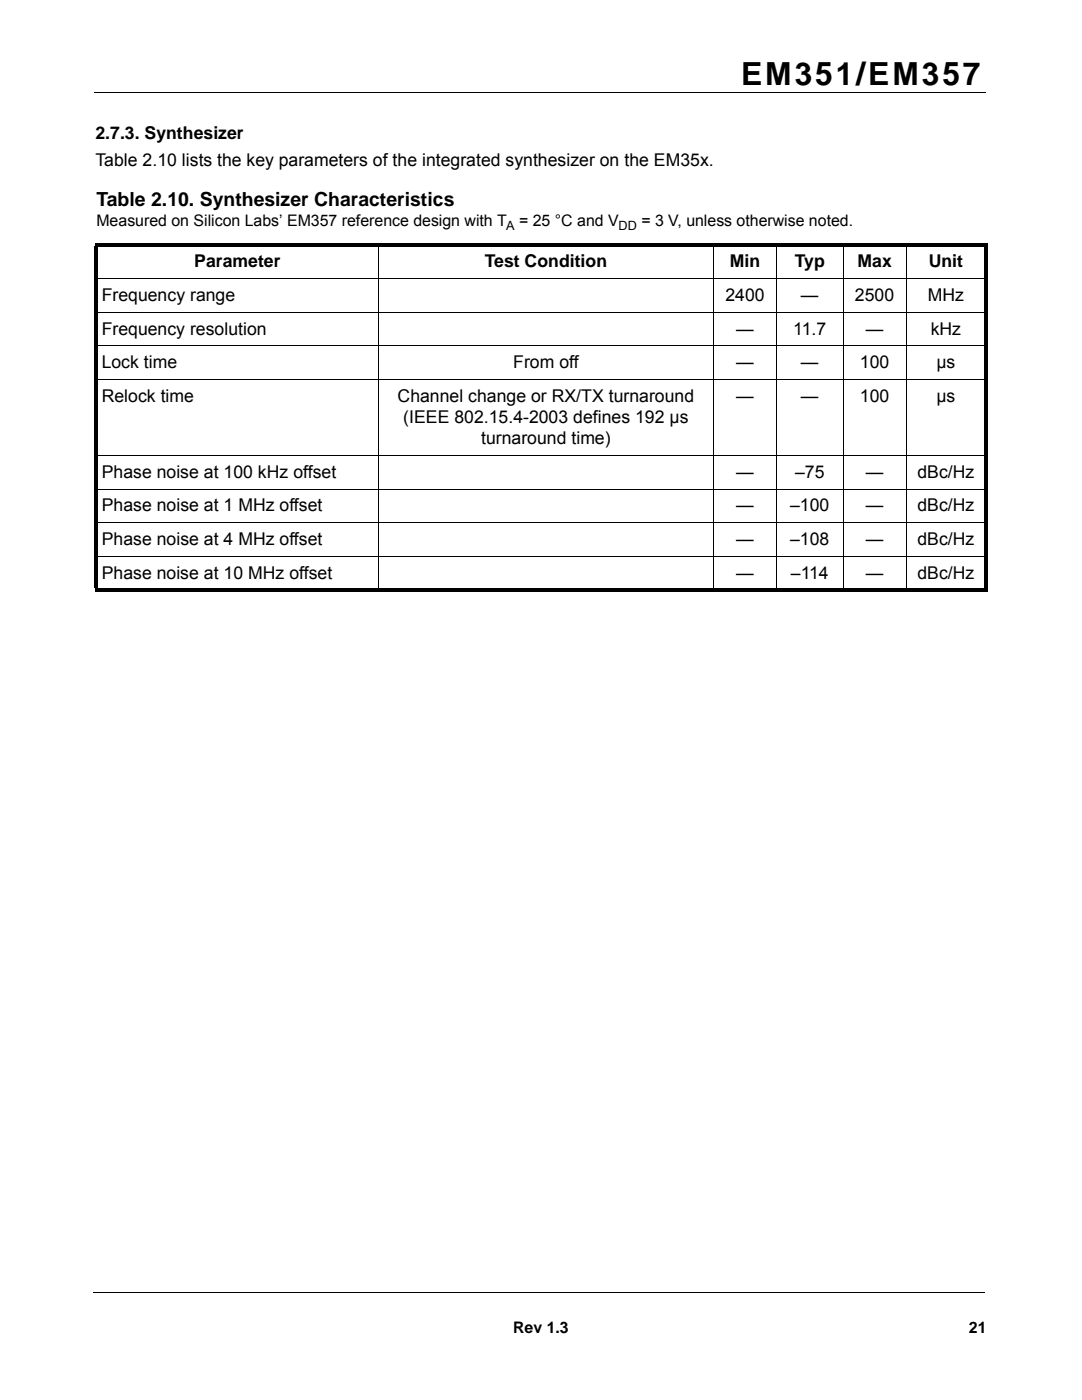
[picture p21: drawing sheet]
<svg xmlns="http://www.w3.org/2000/svg" width="216mm" height="279mm" viewBox="0 0 216 279" stroke-linecap="round" stroke-linejoin="round" font-family="sans-serif">
<defs><g id="words">
<text font-size="6.3" x="147.9" y="16.9">EM351/EM357</text>
<text font-size="3.9" x="19.2" y="41">Table 2.10. Synthesizer Characteristics</text>
<g font-size="3.5">
<text x="19" y="27.7">2.7.3. Synthesizer</text>
<text x="19" y="33">Table 2.10 lists the key parameters of the integrated synthesizer on the EM35x.</text>
<text x="38.8" y="53.4">Parameter</text>
<text x="96.7" y="53.4">Test Condition</text>
<text x="145.6" y="53.4">Min</text>
<text x="158.6" y="53.4">Typ</text>
<text x="171.1" y="53.4">Max</text>
<text x="185.3" y="53.4">Unit</text>
<text x="20.3" y="60.1">Frequency range</text>
<text x="144.7" y="60.1">2400</text>
<text x="159.8" y="60.1">—</text>
<text x="170.6" y="60.1">2500</text>
<text x="185.1" y="60.1">MHz</text>
<text x="20.3" y="66.8">Frequency resolution</text>
<text x="146.9" y="66.8">—</text>
<text x="158.3" y="66.8">11.7</text>
<text x="172.8" y="66.8">—</text>
<text x="185.7" y="66.8">kHz</text>
<text x="20.3" y="73.5">Lock time</text>
<text x="102.4" y="73.5">From off</text>
<text x="146.9" y="73.5">—</text>
<text x="159.8" y="73.5">—</text>
<text x="171.6" y="73.5">100</text>
<text x="186.8" y="73.5">μs</text>
<text x="20.3" y="80.2">Relock time</text>
<text x="79.3" y="80.2">Channel change or RX/TX turnaround</text>
<text x="146.9" y="80.2">—</text>
<text x="159.8" y="80.2">—</text>
<text x="171.6" y="80.2">100</text>
<text x="186.8" y="80.2">μs</text>
<text x="80.5" y="84.4">(IEEE 802.15.4-2003 defines 192 μs</text>
<text x="96" y="88.7">turnaround time)</text>
<text x="20.3" y="95.4">Phase noise at 100 kHz offset</text>
<text x="146.9" y="95.4">—</text>
<text x="158.6" y="95.4">–75</text>
<text x="172.8" y="95.4">—</text>
<text x="183.1" y="95.4">dBc/Hz</text>
<text x="20.3" y="102.1">Phase noise at 1 MHz offset</text>
<text x="146.9" y="102.1">—</text>
<text x="157.7" y="102.1">–100</text>
<text x="172.8" y="102.1">—</text>
<text x="183.1" y="102.1">dBc/Hz</text>
<text x="20.3" y="108.8">Phase noise at 4 MHz offset</text>
<text x="146.9" y="108.8">—</text>
<text x="157.7" y="108.8">–108</text>
<text x="172.8" y="108.8">—</text>
<text x="183.1" y="108.8">dBc/Hz</text>
<text x="20.3" y="115.5">Phase noise at 10 MHz offset</text>
<text x="146.9" y="115.5">—</text>
<text x="157.8" y="115.5">–114</text>
<text x="172.8" y="115.5">—</text>
<text x="183.1" y="115.5">dBc/Hz</text>
</g>
<g font-size="3.2">
<text x="19.2" y="45.1">Measured on Silicon Labs’ EM357 reference design with T</text>
<text x="103.6" y="45.1">= 25 °C and V</text>
<text x="128" y="45.1">= 3 V, unless otherwise noted.</text>
<text x="102.4" y="266">Rev 1.3</text>
<text x="193.3" y="266">21</text>
</g>
<g font-size="2.5">
<text x="101" y="46">A</text>
<text x="123.4" y="46">DD</text>
</g>
</g></defs>
<path d="M18.8 18.4h177.8M18.6 257.9h177.8" fill="none" stroke="#000" stroke-width=".2"/>
<path d="M19 259.6h30.7v14.7h-30.7z" fill="#fff"/>
<path d="M18.9 48.6h178.1v.7h-178.1zM18.9 49.3h.7v68h-.7zM18.9 117.4h178.1v.7h-178.1zM196.3 49.3h.7v68h-.7z" fill="#000"/>
<g fill="none" stroke="#000" stroke-width=".2">
<path d="M18.9 55.6h178.1M75.5 48.6v69.4M142.3 48.6v69.4M155 48.6v69.4M168.2 48.6v69.4M180.8 48.6v69.4M18.9 62.3h178.1M18.9 69h178.1M18.9 75.7h178.1M18.9 90.9h178.1M18.9 97.6h178.1M18.9 104.3h178.1"/>
<path d="M18.9 111h178.1"/>
</g>
<use href="#words"/>
</svg>
